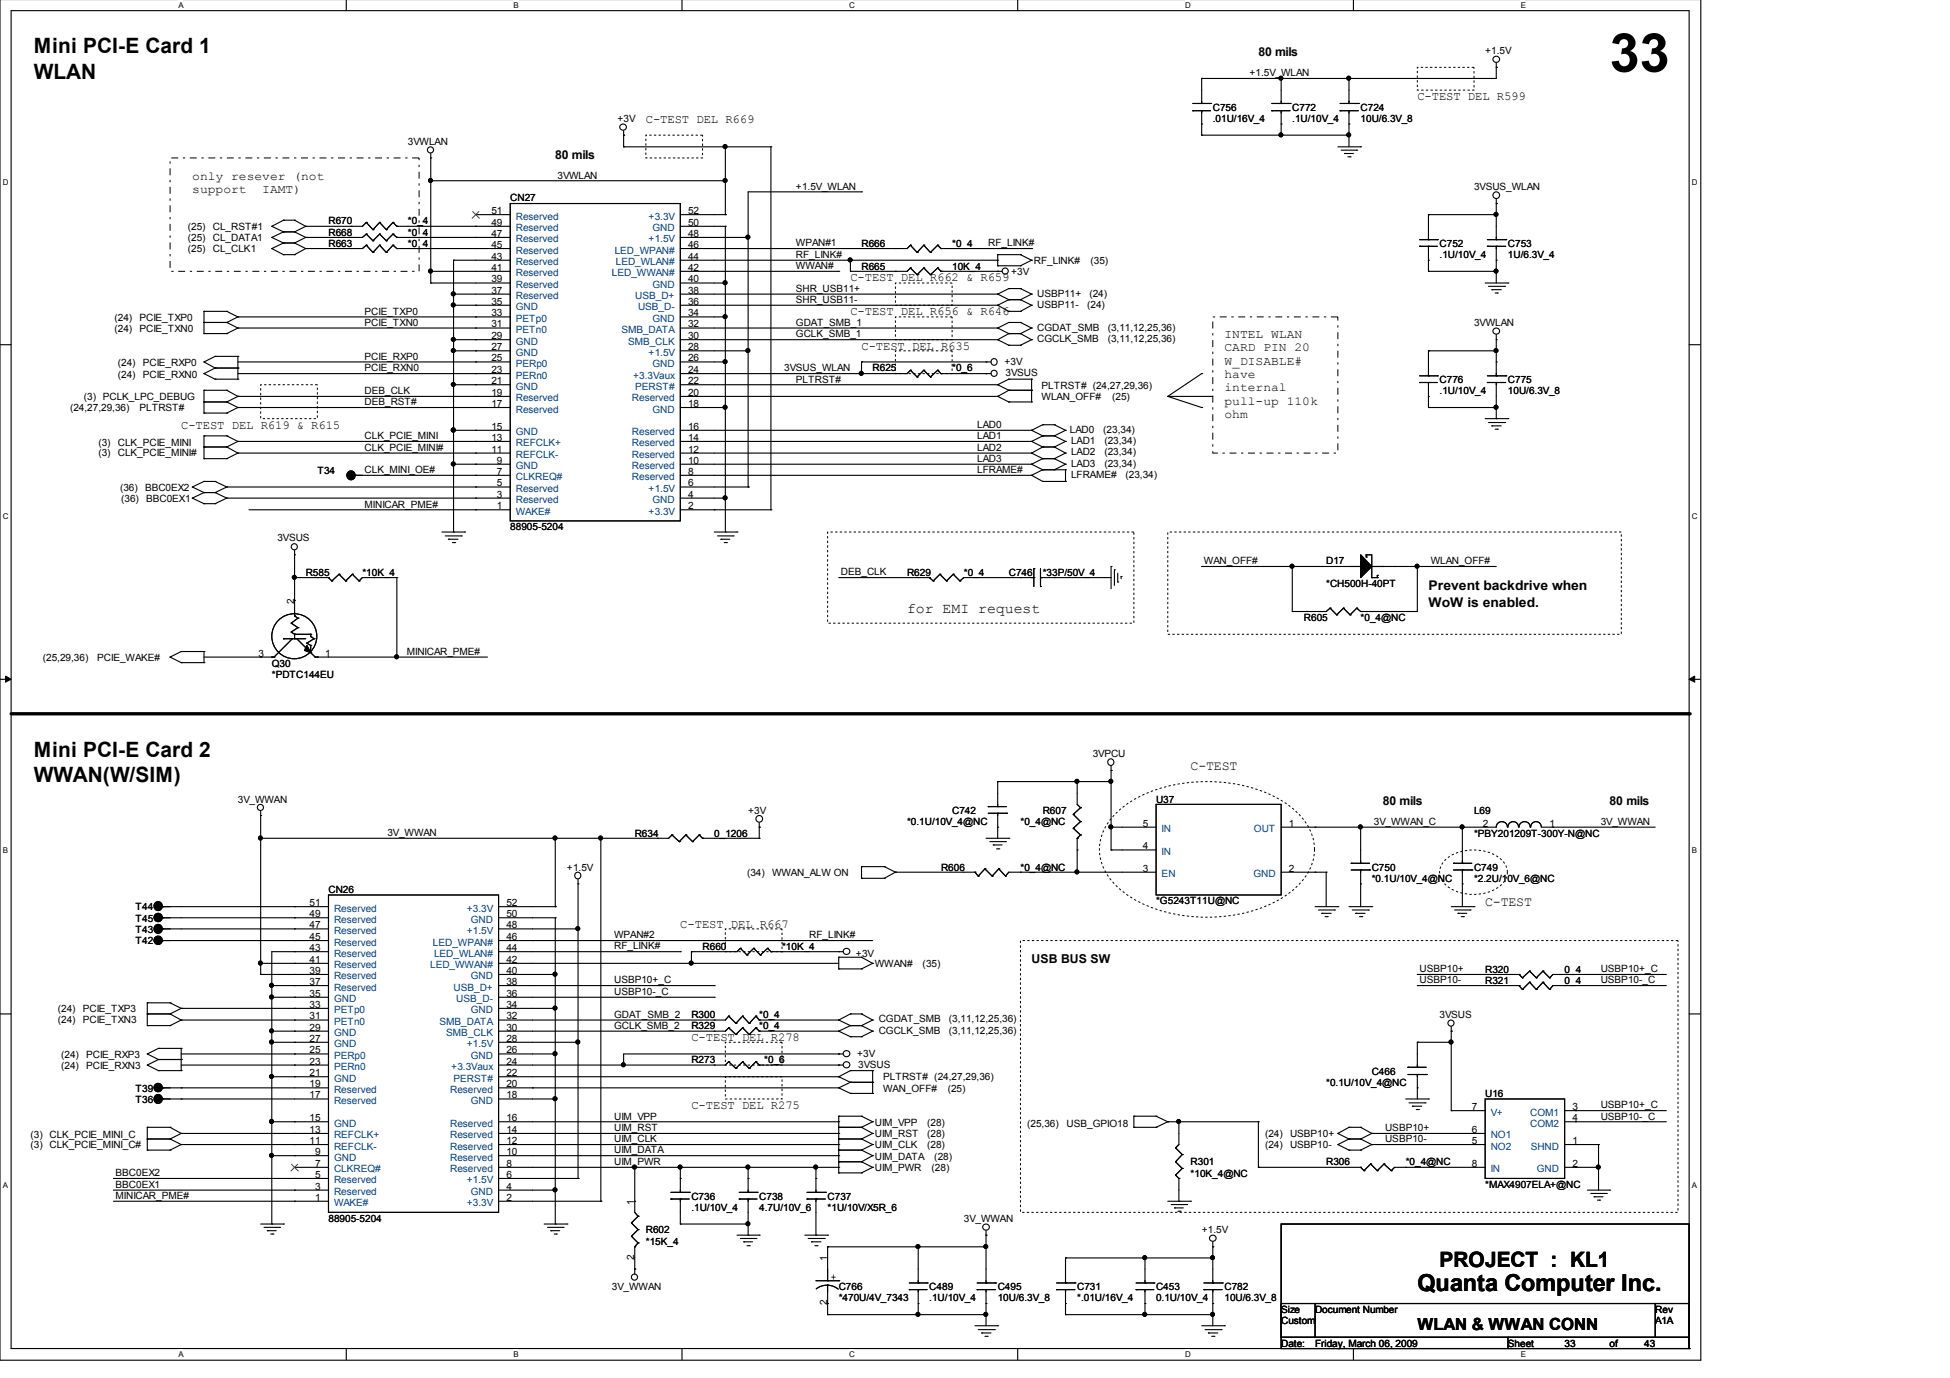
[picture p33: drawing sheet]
<svg xmlns="http://www.w3.org/2000/svg" width="297mm" height="210mm" viewBox="0 0 297 210" stroke-linecap="round" stroke-linejoin="round" font-family="sans-serif">
<defs><g id="words">
<text font-size="8.2" x="245.2" y="10.9">33</text>
<text font-size="3.6" x="215.9" y="196.6">Quanta Computer Inc.</text>
<g font-size="3.2">
<text x="5.2" y="8.1">Mini PCI-E Card 1</text>
<text x="5.2" y="12">WLAN</text>
<text x="5.2" y="115.2">Mini PCI-E Card 2</text>
<text x="5.2" y="119.1">WWAN(W/SIM)</text>
<text x="219.3" y="193">PROJECT : KL1</text>
</g>
<text font-size="2.5" x="215.9" y="202.6">WLAN &amp; WWAN CONN</text>
<text font-size="2.2" x="138.2" y="93.3">for EMI request</text>
<g font-size="2">
<text x="217.6" y="89.9">Prevent backdrive when</text>
<text x="217.6" y="92.5">WoW is enabled.</text>
<text x="181.4" y="117.3">C-TEST</text>
<text x="226.2" y="138">C-TEST</text>
</g>
<g font-size="1.9">
<text x="191.7" y="8.6">80 mils</text>
<text x="215.9" y="15.3">C-TEST DEL R599</text>
<text x="98.4" y="18.7">C-TEST DEL R669</text>
<text x="29.3" y="27.4">only resever (not</text>
<text x="29.3" y="29.4">support</text>
<text x="40" y="29.4">IAMT)</text>
<text x="84.6" y="24.1">80 mils</text>
<text x="129.5" y="42.9">C-TEST DEL R662 &amp; R659</text>
<text x="129.5" y="48">C-TEST DEL R656 &amp; R646</text>
<text x="131.2" y="53.3">C-TEST DEL R635</text>
<text x="186.5" y="51.5">INTEL WLAN</text>
<text x="186.5" y="53.5">CARD PIN 20</text>
<text x="186.5" y="55.6">W_DISABLE#</text>
<text x="186.5" y="57.6">have</text>
<text x="186.5" y="59.6">internal</text>
<text x="27.6" y="65.3">C-TEST DEL R619 &amp; R615</text>
<text x="186.5" y="61.7">pull-up 110k</text>
<text x="186.5" y="63.7">ohm</text>
<text x="210.7" y="122.6">80 mils</text>
<text x="245.2" y="122.6">80 mils</text>
<text x="103.6" y="141.3">C-TEST DEL R667</text>
<text x="157.1" y="146.7">USB BUS SW</text>
<text x="105.3" y="158.6">C-TEST DEL R278</text>
<text x="105.3" y="168.9">C-TEST DEL R275</text>
</g>
<g font-size="1.5">
<text x="190.3" y="11.6">+1.5V_WLAN</text>
<text x="226.2" y="8.2">+1.5V</text>
<text x="184.7" y="16.9">C756</text>
<text x="196.8" y="16.9">C772</text>
<text x="207.3" y="16.9">C724</text>
<text x="62.1" y="22">3VWLAN</text>
<text x="94.1" y="18.6">+3V</text>
<text x="184.7" y="18.6">.01U/16V_4</text>
<text x="196.8" y="18.6">.1U/10V_4</text>
<text x="207.3" y="18.6">10U/6.3V_8</text>
<text x="84.9" y="27.2">3VWLAN</text>
<text x="121.2" y="28.9">+1.5V_WLAN</text>
<text x="224.5" y="29">3VSUS_WLAN</text>
<text x="28.6" y="35">(25)</text>
<text x="32.4" y="35">CL_RST#1</text>
<text x="50" y="35.9">R668</text>
<text x="50" y="34.1">R670</text>
<text x="62.1" y="35.9">*0_4</text>
<text x="62.1" y="34.1">*0_4</text>
<text x="74.8" y="32.6">51</text>
<text x="74.8" y="34.4">49</text>
<text x="77.7" y="30.7">CN27</text>
<text x="104.8" y="32.6">52</text>
<text x="104.8" y="34.4">50</text>
<text x="28.6" y="38.5">(25)</text>
<text x="28.6" y="36.8">(25)</text>
<text x="32.4" y="38.5">CL_CLK1</text>
<text x="32.4" y="36.8">CL_DATA1</text>
<text x="50" y="37.6">R663</text>
<text x="62.1" y="37.6">*0_4</text>
<text x="74.8" y="36.1">47</text>
<text x="74.8" y="37.8">45</text>
<text x="74.8" y="39.6">43</text>
<text x="74.8" y="41.2">41</text>
<text x="104.8" y="36.1">48</text>
<text x="104.8" y="37.8">46</text>
<text x="104.8" y="39.6">44</text>
<text x="104.8" y="41.2">42</text>
<text x="121.2" y="39.3">RF_LINK#</text>
<text x="121.2" y="37.5">WPAN#1</text>
<text x="121.2" y="41">WWAN#</text>
<text x="131.2" y="41.1">R665</text>
<text x="131.2" y="37.6">R666</text>
<text x="145" y="41.1">10K_4</text>
<text x="145" y="37.6">*0_4</text>
<text x="150.5" y="37.5">RF_LINK#</text>
<text x="154" y="41.9">+3V</text>
<text x="157.5" y="40.2">RF_LINK#</text>
<text x="166.1" y="40.2">(35)</text>
<text x="219.3" y="37.6">C752</text>
<text x="219.3" y="39.3">.1U/10V_4</text>
<text x="229.7" y="37.6">C753</text>
<text x="229.7" y="39.3">1U/6.3V_4</text>
<text x="55.5" y="47.9">PCIE_TXP0</text>
<text x="74.8" y="43">39</text>
<text x="74.8" y="44.7">37</text>
<text x="74.8" y="46.4">35</text>
<text x="104.8" y="43">40</text>
<text x="104.8" y="44.7">38</text>
<text x="104.8" y="46.4">36</text>
<text x="121.2" y="44.5">SHR_USB11+</text>
<text x="121.2" y="46.2">SHR_USB11-</text>
<text x="158" y="45.2">USBP11+</text>
<text x="158" y="46.9">USBP11-</text>
<text x="165.6" y="46.9">(24)</text>
<text x="165.9" y="45.2">(24)</text>
<text x="17.4" y="50.6">(24)</text>
<text x="17.4" y="48.9">(24)</text>
<text x="21.3" y="50.6">PCIE_TXN0</text>
<text x="21.3" y="48.9">PCIE_TXP0</text>
<text x="55.5" y="49.6">PCIE_TXN0</text>
<text x="74.8" y="48.2">33</text>
<text x="74.8" y="49.9">31</text>
<text x="74.8" y="51.7">29</text>
<text x="74.8" y="53.4">27</text>
<text x="104.8" y="48.2">34</text>
<text x="104.8" y="49.9">32</text>
<text x="104.8" y="51.7">30</text>
<text x="104.8" y="53.4">28</text>
<text x="121.2" y="49.6">GDAT_SMB_1</text>
<text x="121.2" y="51.4">GCLK_SMB_1</text>
<text x="158" y="50.4">CGDAT_SMB</text>
<text x="158" y="52.1">CGCLK_SMB</text>
<text x="168.7" y="50.4">(3,11,12,25,36)</text>
<text x="168.7" y="52.1">(3,11,12,25,36)</text>
<text x="224.5" y="49.7">3VWLAN</text>
<text x="17.9" y="55.7">(24)</text>
<text x="17.9" y="57.5">(24)</text>
<text x="21.8" y="55.7">PCIE_RXP0</text>
<text x="21.8" y="57.5">PCIE_RXN0</text>
<text x="55.5" y="54.8">PCIE_RXP0</text>
<text x="55.5" y="56.6">PCIE_RXN0</text>
<text x="74.8" y="55">25</text>
<text x="74.8" y="56.8">23</text>
<text x="74.8" y="58.5">21</text>
<text x="104.8" y="55">26</text>
<text x="104.8" y="56.8">24</text>
<text x="104.8" y="58.5">22</text>
<text x="119.5" y="56.6">3VSUS_WLAN</text>
<text x="121.2" y="58.3">PLTRST#</text>
<text x="132.9" y="56.6">R625</text>
<text x="145" y="56.6">*0_6</text>
<text x="153" y="55.6">+3V</text>
<text x="153.2" y="57.3">3VSUS</text>
<text x="158.7" y="59.2">PLTRST# (24,27,29,36)</text>
<text x="219.3" y="58.3">C776</text>
<text x="229.7" y="58.3">C775</text>
<text x="10.7" y="62.7">(24,27,29,36)</text>
<text x="12.8" y="60.9">(3) PCLK_LPC_DEBUG</text>
<text x="21.3" y="62.7">PLTRST#</text>
<text x="55.5" y="61.7">DEB_RST#</text>
<text x="55.5" y="60">DEB_CLK</text>
<text x="74.8" y="60.3">19</text>
<text x="74.8" y="62">17</text>
<text x="74.8" y="65.5">15</text>
<text x="104.8" y="60.3">20</text>
<text x="104.8" y="62">18</text>
<text x="104.8" y="65.5">16</text>
<text x="148.8" y="65.2">LAD0</text>
<text x="158.7" y="60.9">WLAN_OFF#</text>
<text x="163" y="66">LAD0</text>
<text x="168.1" y="66">(23,34)</text>
<text x="169.4" y="60.9">(25)</text>
<text x="219.3" y="60">.1U/10V_4</text>
<text x="229.7" y="60">10U/6.3V_8</text>
<text x="15" y="69.5">(3)</text>
<text x="15" y="68">(3)</text>
<text x="17.9" y="69.5">CLK_PCIE_MINI#</text>
<text x="17.9" y="68">CLK_PCIE_MINI</text>
<text x="55.5" y="66.9">CLK_PCIE_MINI</text>
<text x="55.5" y="68.7">CLK_PCIE_MINI#</text>
<text x="74.8" y="67.2">13</text>
<text x="74.8" y="68.9">11</text>
<text x="75.7" y="70.6">9</text>
<text x="104.8" y="67.2">14</text>
<text x="104.8" y="68.9">12</text>
<text x="104.8" y="70.6">10</text>
<text x="148.8" y="68.7">LAD2</text>
<text x="148.8" y="66.9">LAD1</text>
<text x="148.8" y="70.4">LAD3</text>
<text x="163.2" y="67.7">LAD1</text>
<text x="163.2" y="69.4">LAD2</text>
<text x="163.2" y="71.1">LAD3</text>
<text x="168.2" y="67.7">(23,34)</text>
<text x="168.2" y="69.4">(23,34)</text>
<text x="168.2" y="71.1">(23,34)</text>
<text x="18.3" y="74.8">(36)</text>
<text x="18.5" y="76.5">(36)</text>
<text x="22.1" y="74.8">BBC0EX2</text>
<text x="22.3" y="76.5">BBC0EX1</text>
<text x="48.3" y="72.2">T34</text>
<text x="55.5" y="77.3">MINICAR_PME#</text>
<text x="55.5" y="72.1">CLK_MINI_OE#</text>
<text x="75.7" y="72.3">7</text>
<text x="75.7" y="74.1">5</text>
<text x="75.7" y="75.8">3</text>
<text x="75.7" y="77.6">1</text>
<text x="104.8" y="74.1">6</text>
<text x="104.8" y="72.3">8</text>
<text x="104.8" y="75.8">4</text>
<text x="104.8" y="77.6">2</text>
<text x="148.8" y="72.1">LFRAME#</text>
<text x="163.2" y="72.8">LFRAME#</text>
<text x="171.4" y="72.8">(23,34)</text>
<text x="42.2" y="82.5">3VSUS</text>
<text x="77.7" y="80.8">88905-5204</text>
<text x="46.6" y="87.7">R585</text>
<text x="55.2" y="87.7">*10K_4</text>
<text x="128.1" y="87.6">DEB_CLK</text>
<text x="138.2" y="87.7">R629</text>
<text x="146.8" y="87.7">*0_4</text>
<text x="153.7" y="87.7">C746</text>
<text x="158.8" y="87.7">*33P/50V_4</text>
<text x="183.4" y="86">WAN_OFF#</text>
<text x="202" y="86">D17</text>
<text x="202" y="89.4">*CH500H-40PT</text>
<text x="217.9" y="86">WLAN_OFF#</text>
<text x="44.8" y="92" transform="rotate(-90 44.8 92)">2</text>
<text x="198.6" y="94.6">R605</text>
<text x="207.3" y="94.6">*0_4@NC</text>
<text x="6.5" y="100.7">(25,29,36)</text>
<text x="14.8" y="100.7">PCIE_WAKE#</text>
<text x="39.4" y="100">3</text>
<text x="41.4" y="101.5">Q30</text>
<text x="49.5" y="100">1</text>
<text x="62" y="99.8">MINICAR_PME#</text>
<text x="41.4" y="103.2">*PDTC144EU</text>
<text x="166.5" y="115.3">3VPCU</text>
<text x="36.2" y="122.3">3V_WWAN</text>
<text x="114" y="124">+3V</text>
<text x="138.2" y="125.7">*0.1U/10V_4@NC</text>
<text x="145" y="124">C742</text>
<text x="155.4" y="125.7">*0_4@NC</text>
<text x="158.8" y="124">R607</text>
<text x="174.1" y="125.9">5</text>
<text x="176.1" y="122.3">U37</text>
<text x="196.3" y="125.9">1</text>
<text x="209.3" y="125.7">3V_WWAN_C</text>
<text x="224.5" y="124">L69</text>
<text x="225.9" y="125.9">2</text>
<text x="236.1" y="125.9">1</text>
<text x="243.8" y="125.7">3V_WWAN</text>
<text x="59" y="127.4">3V_WWAN</text>
<text x="96.7" y="127.4">R634</text>
<text x="108.8" y="127.4">0_1206</text>
<text x="174.1" y="129.4">4</text>
<text x="224.5" y="127.4">*PBY201209T-300Y-N@NC</text>
<text x="50" y="136.1">CN26</text>
<text x="86.4" y="132.6">+1.5V</text>
<text x="113.8" y="133.4">(34)</text>
<text x="117.6" y="133.4">WWAN_ALW ON</text>
<text x="143.3" y="132.6">R606</text>
<text x="155.4" y="132.6">*0_4@NC</text>
<text x="174.1" y="132.8">3</text>
<text x="176.1" y="137.8">*G5243T11U@NC</text>
<text x="196.3" y="132.8">2</text>
<text x="209" y="132.6">C750</text>
<text x="209" y="134.3">*0.1U/10V_4@NC</text>
<text x="224.5" y="132.6">C749</text>
<text x="224.5" y="134.3">*2.2U/10V_6@NC</text>
<text x="20.7" y="143.9">T42</text>
<text x="20.7" y="138.6">T44</text>
<text x="20.7" y="140.4">T45</text>
<text x="20.7" y="142.1">T43</text>
<text x="47.2" y="138">51</text>
<text x="47.2" y="139.7">49</text>
<text x="47.2" y="141.4">47</text>
<text x="47.2" y="143.2">45</text>
<text x="77.1" y="138">52</text>
<text x="77.1" y="139.7">50</text>
<text x="77.1" y="141.4">48</text>
<text x="77.1" y="143.2">46</text>
<text x="93.6" y="142.9">WPAN#2</text>
<text x="123.3" y="142.9">RF_LINK#</text>
<text x="47.2" y="144.9">43</text>
<text x="47.2" y="146.7">41</text>
<text x="47.2" y="148.4">39</text>
<text x="77.1" y="144.9">44</text>
<text x="77.1" y="146.7">42</text>
<text x="77.1" y="148.4">40</text>
<text x="93.6" y="149.8">USBP10+_C</text>
<text x="93.6" y="144.6">RF_LINK#</text>
<text x="107" y="144.7">R660</text>
<text x="119.1" y="144.7">*10K_4</text>
<text x="130.4" y="145.7">+3V</text>
<text x="133.3" y="147.2">WWAN#</text>
<text x="140.5" y="147.2">(35)</text>
<text x="216.2" y="148.1">USBP10+</text>
<text x="216.2" y="149.8">USBP10-</text>
<text x="226.2" y="148.2">R320</text>
<text x="226.2" y="149.9">R321</text>
<text x="238.3" y="148.2">0_4</text>
<text x="238.3" y="149.9">0_4</text>
<text x="243.8" y="148.1">USBP10+_C</text>
<text x="243.8" y="149.8">USBP10-_C</text>
<text x="8.8" y="154.2">(24)</text>
<text x="8.8" y="155.9">(24)</text>
<text x="12.6" y="154.2">PCIE_TXP3</text>
<text x="12.6" y="155.9">PCIE_TXN3</text>
<text x="47.2" y="150">37</text>
<text x="47.2" y="151.8">35</text>
<text x="47.2" y="153.5">33</text>
<text x="47.2" y="155.3">31</text>
<text x="77.1" y="150">38</text>
<text x="77.1" y="151.8">36</text>
<text x="77.1" y="153.5">34</text>
<text x="77.1" y="155.3">32</text>
<text x="93.6" y="155">GDAT_SMB_2</text>
<text x="93.6" y="151.6">USBP10-_C</text>
<text x="105.3" y="155">R300</text>
<text x="115.7" y="155">*0_4</text>
<text x="133.9" y="155.7">CGDAT_SMB</text>
<text x="144.5" y="155.7">(3,11,12,25,36)</text>
<text x="219.3" y="155">3VSUS</text>
<text x="9.3" y="161.1">(24)</text>
<text x="13.1" y="161.1">PCIE_RXP3</text>
<text x="47.2" y="157">29</text>
<text x="47.2" y="158.7">27</text>
<text x="47.2" y="160.5">25</text>
<text x="77.1" y="157">30</text>
<text x="77.1" y="158.7">28</text>
<text x="77.1" y="160.5">26</text>
<text x="93.6" y="156.7">GCLK_SMB_2</text>
<text x="105.3" y="156.8">R329</text>
<text x="105.3" y="162">R273</text>
<text x="115.7" y="156.8">*0_4</text>
<text x="116.4" y="162">*0_6</text>
<text x="130.6" y="161">+3V</text>
<text x="133.9" y="157.5">CGCLK_SMB</text>
<text x="144.5" y="157.5">(3,11,12,25,36)</text>
<text x="9.3" y="162.8">(24)</text>
<text x="13.1" y="162.8">PCIE_RXN3</text>
<text x="20.7" y="166.3">T39</text>
<text x="20.7" y="168">T36</text>
<text x="47.2" y="162.2">23</text>
<text x="47.2" y="163.9">21</text>
<text x="47.2" y="165.6">19</text>
<text x="47.2" y="167.3">17</text>
<text x="77.1" y="162.2">24</text>
<text x="77.1" y="163.9">22</text>
<text x="77.1" y="165.6">20</text>
<text x="77.1" y="167.3">18</text>
<text x="130.7" y="162.7">3VSUS</text>
<text x="134.5" y="166.3">WAN_OFF#</text>
<text x="134.5" y="164.5">PLTRST# (24,27,29,36)</text>
<text x="144.4" y="166.3">(25)</text>
<text x="202" y="165.5">*0.1U/10V_4@NC</text>
<text x="209" y="163.7">C466</text>
<text x="226.2" y="167.1">U16</text>
<text x="4.7" y="173.3">(3) CLK_PCIE_MINI_C</text>
<text x="47.2" y="170.8">15</text>
<text x="47.2" y="172.6">13</text>
<text x="77.1" y="170.8">16</text>
<text x="77.1" y="172.6">14</text>
<text x="93.6" y="172.3">UIM_RST</text>
<text x="93.6" y="170.5">UIM_VPP</text>
<text x="133.3" y="171.5">UIM_VPP</text>
<text x="133.3" y="173.2">UIM_RST</text>
<text x="141.2" y="171.5">(28)</text>
<text x="141.2" y="173.2">(28)</text>
<text x="156.5" y="171.6">(25,36)</text>
<text x="162.5" y="171.6">USB_GPIO18</text>
<text x="192.7" y="173.2">(24)</text>
<text x="196.5" y="173.2">USBP10+</text>
<text x="211" y="172.3">USBP10+</text>
<text x="224.2" y="169.1">7</text>
<text x="224.2" y="172.6">6</text>
<text x="239.5" y="169.1">3</text>
<text x="239.5" y="170.8">4</text>
<text x="243.8" y="168.8">USBP10+_C</text>
<text x="243.8" y="170.5">USBP10-_C</text>
<text x="4.7" y="174.9">(3) CLK_PCIE_MINI_C#</text>
<text x="17.6" y="179.2">BBC0EX2</text>
<text x="47.2" y="174.3">11</text>
<text x="48" y="176">9</text>
<text x="48" y="177.7">7</text>
<text x="48" y="179.4">5</text>
<text x="77.1" y="179.4">6</text>
<text x="77.1" y="174.3">12</text>
<text x="77.1" y="176">10</text>
<text x="77.1" y="177.7">8</text>
<text x="93.6" y="174">UIM_CLK</text>
<text x="93.6" y="175.7">UIM_DATA</text>
<text x="93.6" y="177.5">UIM_PWR</text>
<text x="133.3" y="174.9">UIM_CLK</text>
<text x="133.3" y="176.6">UIM_DATA</text>
<text x="133.3" y="178.4">UIM_PWR</text>
<text x="141.2" y="174.9">(28)</text>
<text x="141.9" y="178.4">(28)</text>
<text x="142.3" y="176.6">(28)</text>
<text x="181.4" y="177.5">R301</text>
<text x="181.4" y="179.3">*10K_4@NC</text>
<text x="192.7" y="174.9">(24)</text>
<text x="196.5" y="174.9">USBP10-</text>
<text x="202" y="177.5">R306</text>
<text x="211" y="174">USBP10-</text>
<text x="214.1" y="177.5">*0_4@NC</text>
<text x="224.2" y="177.7">8</text>
<text x="224.2" y="174.3">5</text>
<text x="239.5" y="177.7">2</text>
<text x="239.5" y="174.3">1</text>
<text x="17.6" y="180.9">BBC0EX1</text>
<text x="17.6" y="182.6">MINICAR_PME#</text>
<text x="48" y="181.2">3</text>
<text x="48" y="182.9">1</text>
<text x="77.1" y="181.2">4</text>
<text x="77.1" y="182.9">2</text>
<text x="96.6" y="183.5" transform="rotate(-90 96.6 183.5)">1</text>
<text x="105.3" y="182.7">C736</text>
<text x="105.3" y="184.4">.1U/10V_4</text>
<text x="115.7" y="182.7">C738</text>
<text x="115.7" y="184.4">4.7U/10V_6</text>
<text x="126.1" y="182.7">C737</text>
<text x="126.1" y="184.4">*1U/10V/X5R_6</text>
<text x="226.2" y="180.9">*MAX4907ELA+@NC</text>
<text x="50" y="186.1">88905-5204</text>
<text x="96.6" y="192" transform="rotate(-90 96.6 192)">2</text>
<text x="98.4" y="187.9">R602</text>
<text x="98.4" y="189.6">*15K_4</text>
<text x="146.8" y="186.1">3V_WWAN</text>
<text x="183" y="187.9">+1.5V</text>
<text x="93.2" y="196.5">3V_WWAN</text>
<text x="126" y="192.1" transform="rotate(-90 126 192.1)">1</text>
<text x="126.6" y="194.9">+</text>
<text x="127.8" y="196.5">C766</text>
<text x="141.6" y="196.5">C489</text>
<text x="152" y="196.5">C495</text>
<text x="164.1" y="196.5">C731</text>
<text x="176.1" y="196.5">C453</text>
<text x="186.5" y="196.5">C782</text>
<text x="126" y="198.8" transform="rotate(-90 126 198.8)">2</text>
<text x="127.8" y="198.2">*470U/4V_7343</text>
<text x="141.6" y="198.2">.1U/10V_4</text>
<text x="152" y="198.2">10U/6.3V_8</text>
<text x="164.1" y="198.2">*.01U/16V_4</text>
<text x="176.1" y="198.2">0.1U/10V_4</text>
<text x="186.5" y="198.2">10U/6.3V_8</text>
<text x="195.2" y="200">Size</text>
<text x="195.2" y="201.7">Custom</text>
<text x="200.3" y="200">Document Number</text>
<text x="252.1" y="200">Rev</text>
<text x="252.1" y="201.7">A1A</text>
<text x="195.2" y="205.2">Date:</text>
<text x="200.3" y="205.2">Friday, March 06, 2009</text>
<text x="229.7" y="205.2">Sheet</text>
<text x="238.3" y="205.2">33</text>
<text x="245.2" y="205.2">of</text>
<text x="250.4" y="205.2">43</text>
</g>
<g font-size="1.5" fill="#004080">
<text x="78.6" y="33.5">Reserved</text>
<text x="78.6" y="35.2">Reserved</text>
<text x="98.8" y="33.5">+3.3V</text>
<text x="99.4" y="35.2">GND</text>
<text x="78.6" y="36.9">Reserved</text>
<text x="78.6" y="38.6">Reserved</text>
<text x="78.6" y="40.4">Reserved</text>
<text x="93.6" y="38.6">LED_WPAN#</text>
<text x="93.8" y="40.4">LED_WLAN#</text>
<text x="98.8" y="36.9">+1.5V</text>
<text x="78.6" y="42.1">Reserved</text>
<text x="78.6" y="43.9">Reserved</text>
<text x="78.6" y="45.6">Reserved</text>
<text x="78.6" y="47.3">GND</text>
<text x="93.2" y="42.1">LED_WWAN#</text>
<text x="96.8" y="45.6">USB_D+</text>
<text x="97.2" y="47.3">USB_D-</text>
<text x="99.4" y="43.9">GND</text>
<text x="78.6" y="49">PETp0</text>
<text x="78.6" y="50.7">PETn0</text>
<text x="78.6" y="52.5">GND</text>
<text x="94.7" y="50.7">SMB_DATA</text>
<text x="95.7" y="52.5">SMB_CLK</text>
<text x="99.4" y="49">GND</text>
<text x="78.6" y="54.2">GND</text>
<text x="78.6" y="55.9">PERp0</text>
<text x="78.6" y="57.7">PERn0</text>
<text x="78.6" y="59.4">GND</text>
<text x="96.4" y="57.7">+3.3Vaux</text>
<text x="96.8" y="59.4">PERST#</text>
<text x="98.8" y="54.2">+1.5V</text>
<text x="99.4" y="55.9">GND</text>
<text x="78.6" y="61.1">Reserved</text>
<text x="78.6" y="62.8">Reserved</text>
<text x="96.3" y="61.1">Reserved</text>
<text x="99.4" y="62.8">GND</text>
<text x="78.6" y="66.3">GND</text>
<text x="78.6" y="68">REFCLK+</text>
<text x="78.6" y="69.8">REFCLK-</text>
<text x="78.6" y="71.5">GND</text>
<text x="96.3" y="66.3">Reserved</text>
<text x="96.3" y="68">Reserved</text>
<text x="96.3" y="69.8">Reserved</text>
<text x="96.3" y="71.5">Reserved</text>
<text x="78.6" y="73.2">CLKREQ#</text>
<text x="78.6" y="74.9">Reserved</text>
<text x="78.6" y="76.6">Reserved</text>
<text x="96.3" y="73.2">Reserved</text>
<text x="98.8" y="74.9">+1.5V</text>
<text x="99.4" y="76.6">GND</text>
<text x="78.6" y="78.4">WAKE#</text>
<text x="98.8" y="78.4">+3.3V</text>
<text x="177" y="130.2">IN</text>
<text x="177" y="126.8">IN</text>
<text x="191" y="126.8">OUT</text>
<text x="177" y="133.6">EN</text>
<text x="190.9" y="133.6">GND</text>
<text x="50.9" y="138.9">Reserved</text>
<text x="50.9" y="140.6">Reserved</text>
<text x="50.9" y="142.3">Reserved</text>
<text x="71.1" y="138.9">+3.3V</text>
<text x="71.1" y="142.3">+1.5V</text>
<text x="71.7" y="140.6">GND</text>
<text x="50.9" y="144">Reserved</text>
<text x="50.9" y="145.7">Reserved</text>
<text x="50.9" y="147.5">Reserved</text>
<text x="50.9" y="149.2">Reserved</text>
<text x="65.5" y="147.5">LED_WWAN#</text>
<text x="66" y="144">LED_WPAN#</text>
<text x="66.1" y="145.7">LED_WLAN#</text>
<text x="71.7" y="149.2">GND</text>
<text x="50.9" y="150.9">Reserved</text>
<text x="50.9" y="152.7">GND</text>
<text x="50.9" y="154.4">PETp0</text>
<text x="69.1" y="150.9">USB_D+</text>
<text x="69.5" y="152.7">USB_D-</text>
<text x="71.7" y="154.4">GND</text>
<text x="50.9" y="156.1">PETn0</text>
<text x="50.9" y="157.8">GND</text>
<text x="50.9" y="159.5">GND</text>
<text x="50.9" y="161.3">PERp0</text>
<text x="67" y="156.1">SMB_DATA</text>
<text x="68" y="157.8">SMB_CLK</text>
<text x="71.1" y="159.5">+1.5V</text>
<text x="71.7" y="161.3">GND</text>
<text x="50.9" y="163">PERn0</text>
<text x="50.9" y="164.8">GND</text>
<text x="50.9" y="166.5">Reserved</text>
<text x="68.6" y="166.5">Reserved</text>
<text x="68.7" y="163">+3.3Vaux</text>
<text x="69.1" y="164.8">PERST#</text>
<text x="50.9" y="168.2">Reserved</text>
<text x="50.9" y="171.6">GND</text>
<text x="50.9" y="173.4">REFCLK+</text>
<text x="68.6" y="171.6">Reserved</text>
<text x="68.6" y="173.4">Reserved</text>
<text x="71.7" y="168.2">GND</text>
<text x="227.1" y="169.9">V+</text>
<text x="227.1" y="173.4">NO1</text>
<text x="233.1" y="169.9">COM1</text>
<text x="233.1" y="171.6">COM2</text>
<text x="50.9" y="175.1">REFCLK-</text>
<text x="50.9" y="176.8">GND</text>
<text x="50.9" y="178.6">CLKREQ#</text>
<text x="68.6" y="175.1">Reserved</text>
<text x="68.6" y="176.8">Reserved</text>
<text x="68.6" y="178.6">Reserved</text>
<text x="227.1" y="178.6">IN</text>
<text x="227.1" y="175.1">NO2</text>
<text x="233.2" y="175.1">SHND</text>
<text x="234.1" y="178.6">GND</text>
<text x="50.9" y="180.3">Reserved</text>
<text x="50.9" y="182">Reserved</text>
<text x="50.9" y="183.7">WAKE#</text>
<text x="71.1" y="180.3">+1.5V</text>
<text x="71.1" y="183.7">+3.3V</text>
<text x="71.7" y="182">GND</text>
</g>
<g font-size="1.2">
<text x="27.2" y="1.2">A</text>
<text x="78.2" y="1.2">B</text>
<text x="129.4" y="1.2">C</text>
<text x="180.5" y="1.2">D</text>
<text x="231.6" y="1.2">E</text>
<text x=".4" y="28.1">D</text>
<text x="257.7" y="28.1">D</text>
<text x=".4" y="79">C</text>
<text x="257.7" y="79">C</text>
<text x=".4" y="130">B</text>
<text x="257.7" y="130">B</text>
<text x=".4" y="180.9">A</text>
<text x="257.7" y="180.9">A</text>
<text x="27.2" y="206.7">A</text>
<text x="78.2" y="206.7">B</text>
<text x="129.4" y="206.7">C</text>
<text x="180.5" y="206.7">D</text>
<text x="231.6" y="206.7">E</text>
</g>
</g></defs>
<path d="M0 -.1v207.3h259.1v-207.3M1.7 1.6h255.6v203.8h-255.6z" fill="none" stroke="#000" stroke-width=".17"/>
<g fill="#fff">
<path d="M27.2 .1h.7v1.3h-.7z"/>
<path d="M27.2 205.6h.7v1.3h-.7z"/>
</g>
<path d="M52.7 -.1v1.7M52.7 205.4v1.7" fill="none" stroke="#000" stroke-width=".17"/>
<g fill="#fff">
<path d="M78.2 .1h.7v1.3h-.7z"/>
<path d="M78.2 205.6h.7v1.3h-.7z"/>
</g>
<path d="M103.9 -.1v1.7M103.9 205.4v1.7" fill="none" stroke="#000" stroke-width=".17"/>
<g fill="#fff">
<path d="M129.4 .1h.6v1.3h-.6z"/>
<path d="M129.4 205.6h.6v1.3h-.6z"/>
</g>
<path d="M155 -.1v1.7M155 205.4v1.7" fill="none" stroke="#000" stroke-width=".17"/>
<g fill="#fff">
<path d="M180.5 .1h.7v1.3h-.7z"/>
<path d="M180.5 205.6h.7v1.3h-.7z"/>
</g>
<path d="M206.2 -.1v1.7M206.2 205.4v1.7" fill="none" stroke="#000" stroke-width=".17"/>
<g fill="#fff">
<path d="M231.6 .1h.7v1.3h-.7z"/>
<path d="M231.6 205.6h.7v1.3h-.7z"/>
<path d="M.4 27h.7v1.3h-.7z"/>
<path d="M257.7 27h.7v1.3h-.7z"/>
<path d="M.4 77.9h.7v1.3h-.7z"/>
<path d="M257.7 77.9h.7v1.3h-.7z"/>
</g>
<path d="M0 52.5h1.7M257.3 52.5h1.7" fill="none" stroke="#000" stroke-width=".17"/>
<g fill="#fff">
<path d="M.4 128.9h.7v1.2h-.7z"/>
<path d="M257.7 128.9h.7v1.2h-.7z"/>
</g>
<path d="M0 103.5h1.7M257.3 103.5h1.7" fill="none" stroke="#000" stroke-width=".17"/>
<path d="M.8 103l.9 .5-.9 .4zM257.3 103.5l.8-.5v.9z" fill="#000" stroke="#000" stroke-width=".15"/>
<g fill="#fff">
<path d="M.4 179.8h.7v1.3h-.7z"/>
<path d="M257.7 179.8h.7v1.3h-.7z"/>
</g>
<g fill="none" stroke="#000" stroke-width=".17">
<path d="M95 19.9v2.5M181.7 16.9h.1M181.7 16.9h2.7M181.7 15.8h2.7M183 12h.1M183 18.9h.1M183 15.8h.1M183 16.9h.1M183 12v3.8M183 16.9v3.7M184.4 15.8h.1M193.7 16.9h.1"/>
<path d="M193.7 16.9h2.8M193.7 15.8h2.8M195.2 12h.1M195.2 18.9h.1M195.2 15.8h.1M195.2 16.9h.1M195.2 12v3.8M195.2 16.9v3.7M196.5 15.8h.1M204.1 16.9h.1M204.1 16.9h2.8M204.1 15.8h2.8"/>
<path d="M205.5 12h.1M205.5 18.9h.1M205.5 15.8h.1M205.5 16.9h.1M205.5 12v3.8M205.5 16.9v5.5M206.9 15.8h.1M227.9 10.3h.1M227.9 9.6v2.4h-44.9M41.4 37.9h.1M41.4 36.2h.1M41.4 34.5h.1"/>
<path d="M41.4 37.9l1.8 .9M41.4 36.2l1.8 .8M41.4 34.5l1.8 .8M43.2 38.8h.1M43.2 37h.1M43.2 35.3h.1M43.2 33.5h.1M43.2 38.8h1.7M43.2 37l-1.8 .9M43.2 37h1.7M43.2 35.3l-1.8 .9M43.2 35.3h1.7"/>
<path d="M43.2 33.5l-1.8 1M43.2 33.5h1.7M44.9 38.8h.1M44.9 37h.1M44.9 35.3h.1M44.9 33.5h.1M44.9 37l1.7 .9M44.9 35.3l1.7 .9M44.9 33.5l1.7 1M46.6 37.9h.1M46.6 36.2h.1M46.6 34.5h.1"/>
<path d="M46.6 37.9l-1.7 .9M46.6 36.2l-1.7 .8M46.6 34.5l-1.7 .8M53.5 36.2h.1M53.5 34.5h.1M53.5 37.9h.1M55.8 35.7h.1M55.8 33.9h.1M55.8 37.4h.1M55.8 35.7l-.6 .5h-8.6M55.8 33.9l-.6 .6h-8.6M55.8 37.4l-.6 .5h-8.6"/>
<path d="M55.8 35.7l1 1M55.8 33.9l1 1.1M55.8 37.4l1 1.1M56.8 36.7h.1M56.8 35h.1M56.8 38.5h.1M57.8 35.7h.1M57.8 33.9h.1M57.8 37.4h.1M57.8 35.7l-1 1M57.8 35.7l1 1M57.8 33.9l-1 1.1"/>
<path d="M57.8 33.9l1 1.1M57.8 37.4l-1 1.1M57.8 37.4l1 1.1M58.8 36.7h.1M58.8 35h.1M58.8 38.5h.1M59.9 35.7h.1M59.9 33.9h.1M59.9 37.4h.1M59.9 35.7l-1.1 1M59.9 35.7l.6 .5M59.9 33.9l-1.1 1.1"/>
<path d="M59.9 33.9l.6 .6M59.9 37.4l-1.1 1.1M59.9 37.4l.6 .5M60.5 36.2h.1M60.5 34.5h.1M60.5 37.9h.1M60.5 36.2h17.2M60.5 34.5h17.2M60.5 37.9h17.2M65.6 27.5h.1M65.6 24.1h.1M65.6 23.4v19.7"/>
<path d="M65.6 27.5h44.9M69.1 39.6h.1M69.1 39.6h8.6M69.1 39.6v41.4M72.5 34.5h.1M72.5 36.2h.1M72.5 37.9h.1M72.5 32.7h5.2M77.7 31h25.9v48.3h-25.9zM95 20.6h.1M95 22.4h.1M95 22.4h22.4"/>
<path d="M103.6 39.6h48.4M103.6 32.7h6.9M103.6 36.2h10.4M103.6 34.5h6.9M110.5 32.7h.1M110.5 27.5h.1M110.5 34.5h.1M110.5 22.4v10.3M110.5 34.5v46.5M114 36.2h.1M117.4 22.4h.1M117.4 22.4v55.3"/>
<path d="M129.5 39.6h.1M129.5 39.6v1.7M131.2 29.2h.1M131.2 29.2h-17.2v45M136.4 37.9h.1M138.7 37.4h.1M138.7 37.4l-.5 .5h-34.6M138.7 37.4l1 1.1M139.7 38.5h.1M140.7 37.4h.1M140.7 37.4l-1 1.1M140.7 37.4l1 1.1"/>
<path d="M141.7 38.5h.1M142.8 37.4h.1M142.8 37.4l-1.1 1.1M142.8 37.4l.5 .5M143.3 37.9h.1M143.3 37.9h13.8M152 39.6h.1M152 38.8h.1M152 38.8v1.7M152 38.8h3.4M155.4 38.8h.1M155.4 38.8l1.7 .8"/>
<path d="M157.1 37.9h.1M157.1 39.6h.1M157.1 39.6l-1.7 .9M183 20.6h.1M183 20.6h22.5M195.2 20.6h.1M203.8 22.4h3.5M204.3 22.9h2.4M204.8 23.4h.1M204.8 23.4h1.4M205.3 23.9h.4M205.5 20.6h.1"/>
<path d="M205.7 23.9h.1M206.7 22.9h.1M207.3 22.4h.1M216.2 37.5h.1M216.2 37.5h2.7M216.2 36.5h2.7M217.6 39.6h.1M217.6 32.7h.1M217.6 36.5h.1M217.6 37.5h.1M217.6 32.7v3.8M217.6 37.5v3.8"/>
<path d="M217.6 32.7h10.3M218.9 36.5h.1M226.6 37.5h.1M226.6 37.5h2.8M226.6 36.5h2.8M227.9 32.7h.1M227.9 39.6h.1M227.9 31h.1M227.9 36.5h.1M227.9 37.5h.1M227.9 30.3v6.2M227.9 37.5v5.6"/>
<path d="M229.4 36.5h.1M31.1 59.5h.1M31.1 49.1h.1M31.1 50.8h.1M31.1 55.1h.1M31.1 47.4h.1M31.1 56.9h.1M31.1 47.4v3.4M31.1 59.5v3.4M31.1 59.5h3.4M31.1 50.8h3.4M31.1 49.1h3.4"/>
<path d="M31.1 47.4h3.4M31.1 55.1l1.7 1M31.1 56.9l1.7 .9M32.8 54.3h.1M32.8 56.1h.1M32.8 57.8h.1M32.8 57.8h3.4M32.8 54.3h3.4M32.8 54.3l-1.7 .8M32.8 56.1h3.4M32.8 56.1l-1.7 .8M34.5 59.5h.1"/>
<path d="M34.5 49.1h.1M34.5 50.8h.1M34.5 47.4h.1M34.5 59.5l1.7 .9M34.5 49.1l1.7 .9M34.5 47.4l1.7 .9M36.2 50h.1M36.2 56.1h.1M36.2 54.3h.1M36.2 48.3h.1M36.2 57.8h.1M36.2 56.9h41.5"/>
<path d="M36.2 48.3h41.5M36.2 55.1h41.5M36.2 50h41.5M36.2 50l-1.7 .8M36.2 54.3v3.5M36.2 48.3l-1.7 .8M65.6 43.1h.1M65.6 41.3h.1M65.6 41.3h12.1M65.6 43.1h12.1M69.1 51.7h.1M69.1 46.5h.1"/>
<path d="M69.1 44.8h.1M69.1 58.6h.1M69.1 53.4h.1M69.1 58.6h8.6M69.1 53.4h8.6M69.1 51.7h8.6M69.1 46.5h8.6M69.1 44.8h8.6M72.5 58.6h.1M72.5 51.7h.1M72.5 46.5h.1M72.5 53.4h.1"/>
<path d="M72.5 48.3h.1M72.5 55.1h.1M72.5 56.9h.1M72.5 50h.1M103.6 58.6h48.4M103.6 53.4h10.4M103.6 48.3h6.9M103.6 41.3h24.2M103.6 43.1h6.9M103.6 51.7h48.4M103.6 46.5h48.4M103.6 44.8h48.4"/>
<path d="M103.6 55.1h6.9M103.6 50h48.4M110.5 48.3h.1M110.5 43.1h.1M110.5 55.1h.1M114 53.4h.1M127.8 41.3h.1M129.5 41.3h.1M131.2 56.9h.1M131.2 55.1h.1M131.2 55.1h19.8M131.2 55.1v1.8"/>
<path d="M136.4 41.3h.1M138.7 40.8h.1M138.7 56.4h.1M138.7 56.4l-.5 .5h-34.6M138.7 40.8l-.5 .5h-8.7M138.7 40.8l1 1M138.7 56.4l1 1M139.7 41.8h.1M139.7 57.4h.1M140.7 40.8h.1M140.7 56.4h.1M140.7 40.8l-1 1"/>
<path d="M140.7 40.8l1 1M140.7 56.4l-1 1M140.7 56.4l1 1M141.7 41.8h.1M141.7 57.4h.1M142.8 40.8h.1M142.8 56.4h.1M142.8 40.8l-1.1 1M142.8 40.8l.5 .5M142.8 56.4l-1.1 1M142.8 56.4l.5 .5M143.3 41.3h.1"/>
<path d="M143.3 56.9h.1M143.3 56.9h7.7M143.3 41.3h9.4M150.2 56.9h.1M150.2 55.1h.1M152 58.6h.1M152 41.3h.1M152 44.8h.1M152 46.5h.1M152 50h.1M152 51.7h.1M152 40.5h.1"/>
<path d="M152 58.6l1.7 .9M152 40.5h3.4M152 50l1.7 .8M152 51.7l1.7 .9M152 44.8l1.7 .8M152 46.5l1.7 .9M153.7 59.5h.1M153.7 57.8h.1M153.7 50.8h.1M153.7 49.1h.1M153.7 52.6h.1M153.7 45.6h.1"/>
<path d="M153.7 44h.1M153.7 47.4h.1M153.7 59.5l-1.7 .9M153.7 59.5h3.4M153.7 57.8l-1.7 .8M153.7 57.8h3.4M153.7 50.8h1.7M153.7 49.1l-1.7 .9M153.7 49.1h1.7M153.7 52.6h1.7M153.7 50.8l-1.7 .9M153.7 45.6h1.7"/>
<path d="M153.7 44l-1.7 .8M153.7 44h1.7M153.7 47.4h1.7M153.7 45.6l-1.7 .9M155.4 40.5h.1M155.4 50.8h.1M155.4 49.1h.1M155.4 52.6h.1M155.4 45.6h.1M155.4 44h.1M155.4 47.4h.1M155.4 49.1l1.7 .9"/>
<path d="M155.4 50.8l1.7 .9M155.4 44l1.7 .8M155.4 45.6l1.7 .9M157.1 59.5h.1M157.1 57.8h.1M157.1 50h.1M157.1 51.7h.1M157.1 44.8h.1M157.1 46.5h.1M157.1 57.8v3.4M157.1 50l-1.7 .8M157.1 51.7l-1.7 .9"/>
<path d="M157.1 44.8l-1.7 .8M157.1 46.5l-1.7 .9M183 56.9h.1M183 56.9l-5.1 3.5M216.2 58.3h.1M216.2 58.3h2.7M216.2 57.2h2.7M217.6 53.4h.1M217.6 41.3h.1M217.6 57.2h.1M217.6 58.3h.1M217.6 53.4v3.8"/>
<path d="M217.6 58.3v3.8M217.6 53.4h10.3M217.6 41.3h10.3M218.9 57.2h.1M226.2 43.1h3.5M226.6 58.3h.1M226.6 58.3h2.8M226.6 57.2h2.8M226.7 43.6h2.5M227.2 44.1h.1M227.2 44.1h1.5M227.8 44.6h.3"/>
<path d="M227.9 41.3h.1M227.9 53.4h.1M227.9 55.1h.1M227.9 51.7h.1M227.9 57.2h.1M227.9 58.3h.1M227.9 51v6.2M227.9 58.3v5.5M228.1 44.6h.1M229.2 43.6h.1M229.4 57.2h.1M229.7 43.1h.1"/>
<path d="M29.3 75.9h.1M29.3 74.2h.1M29.3 75.9l1.8 .8M29.3 74.2l1.8 .8M31.1 68.1h.1M31.1 69.9h.1M31.1 66.4h.1M31.1 61.2h.1M31.1 62.9h.1M31.1 76.7h.1M31.1 75h.1M31.1 73.3h.1"/>
<path d="M31.1 68.1h3.4M31.1 66.4v3.5M31.1 69.9h3.4M31.1 66.4h3.4M31.1 61.2h3.4M31.1 73.3h1.7M31.1 62.9h3.4M31.1 76.7h1.7M31.1 75l-1.8 .9M31.1 75h1.7M31.1 73.3l-1.8 .9M32.8 76.7h.1"/>
<path d="M32.8 75h.1M32.8 73.3h.1M32.8 75l1.7 .9M32.8 73.3l1.7 .9M34.5 68.1h.1M34.5 69.9h.1M34.5 66.4h.1M34.5 61.2h.1M34.5 62.9h.1M34.5 75.9h.1M34.5 74.2h.1M34.5 74.2h43.2"/>
<path d="M34.5 75.9h43.2M34.5 68.1l1.7 .9M34.5 66.4l1.7 .8M34.5 61.2l1.7 .9M34.5 75.9l-1.7 .8M34.5 74.2l-1.7 .8M36.2 62.1h.1M36.2 60.4h.1M36.2 69h.1M36.2 67.2h.1M36.2 60.4h41.5M36.2 67.2h41.5"/>
<path d="M36.2 69h41.5M36.2 62.1h41.5M36.2 69l-1.7 .9M36.2 67.2l-1.7 .9M36.2 60.4l-1.7 .8M36.2 62.1l-1.7 .8M37.9 77.7h39.8M54.2 72.4h.1M54.2 72.4h23.5M69.1 65.5h.1M69.1 70.7h.1M69.1 65.5h8.6"/>
<path d="M69.1 70.7h8.6M72.5 77.7h.1M72.5 67.2h.1M72.5 69h.1M72.5 72.4h.1M72.5 75.9h.1M72.5 74.2h.1M72.5 65.5h.1M72.5 70.7h.1M103.6 60.4h48.4M103.6 77.7h13.8M103.6 67.2h53.5"/>
<path d="M103.6 69h53.5M103.6 72.4h53.5M103.6 74.2h10.4M103.6 62.1h6.9M103.6 65.5h53.5M103.6 70.7h53.5M103.6 75.9h6.9M108.8 77.7h.1M110.5 62.1h.1M110.5 75.9h.1M114 74.2h.1M117.4 77.7h.1"/>
<path d="M152 60.4h.1M152 60.4l1.7 .8M153.7 61.2h.1M153.7 61.2h3.4M157.1 69h.1M157.1 65.5h.1M157.1 72.4h.1M157.1 67.2h.1M157.1 70.7h.1M157.1 61.2h.1M157.1 65.5l1.7 .9M157.1 67.2l1.7 .9"/>
<path d="M157.1 69l1.7 .9M157.1 72.4l1.7 .9M157.1 70.7l1.7 .9M158.8 66.4h.1M158.8 64.7h.1M158.8 68.1h.1M158.8 69.9h.1M158.8 73.3h.1M158.8 71.6h.1M158.8 68.1h1.8M158.8 69.9h1.8M158.8 66.4h1.8"/>
<path d="M158.8 64.7l-1.7 .8M158.8 64.7h1.8M158.8 66.4l-1.7 .8M158.8 68.1l-1.7 .9M158.8 73.3h3.5M158.8 71.6l-1.7 .8M158.8 71.6h3.5M158.8 69.9l-1.7 .8M160.6 66.4h.1M160.6 64.7h.1M160.6 68.1h.1M160.6 69.9h.1"/>
<path d="M160.6 71.6h.1M160.6 64.7l1.7 .8M160.6 66.4l1.7 .8M160.6 68.1l1.7 .9M160.6 69.9l1.7 .8M162.3 65.5h.1M162.3 67.2h.1M162.3 69h.1M162.3 71.6h.1M162.3 73.3h.1M162.3 70.7h.1M162.3 71.6v1.7"/>
<path d="M162.3 65.5l-1.7 .9M162.3 67.2l-1.7 .9M162.3 69l-1.7 .9M162.3 70.7l-1.7 .9M177.9 60.4h.1M177.9 60.4h6.8M177.9 60.4l5.1 1.7M183 62.1h.1M217.6 60.4h.1M217.6 62.1h.1M217.6 62.1h10.3M226.2 63.8h3.5"/>
<path d="M226.7 64.4h2.5M227.2 64.9h.1M227.2 64.9h1.5M227.8 65.4h.3M227.9 63.8h.1M227.9 62.1h.1M228.1 65.4h.1M229.2 64.4h.1M229.7 63.8h.1M27.6 99.2h.1M27.6 99.2h3.5M27.6 99.2l-1.7 .9"/>
<path d="M31.1 99.2h.1M31.1 99.2v1.7M43.2 97.3h.1M43.2 97.3h3.4M44.4 94.9h.1M44.4 96.3h.1M44.4 94.9l1 .7M44.4 96.3l.5 .3M44.5 97.3l-2.8 2.8M44.9 91.5h.1M44.9 88h.1M44.9 84.5h.1"/>
<path d="M44.9 93.8h.1M44.9 96.6h.1M44.9 97.3h.1M44.9 88h5.1M44.9 83.8v10M44.9 96.6v.7M44.9 93.8l.5 .4M44.9 96.6h2.4M45.2 97.3l1.4 1.4M45.4 94.2h.1M45.4 95.6h.1M45.4 94.2l-1 .7"/>
<path d="M45.4 95.6l-1 .7M46.6 98.7h.1M46.7 98h.1M46.7 98l.6 .3M47.3 96.6h.1M47.3 97h.1M47.3 98.3h.1M47.3 99.4h.1M47.3 99.4l.7 .7M47.3 96.6v.4M47.3 98.3v1.1M47.3 97l.5 .3"/>
<path d="M47.8 97.3h.1M47.8 97.3l-1.1 .7M48.3 88h.1M50 88h.1M50 88l.5 .5M50.5 88.5h.1M51.6 87.5h.1M51.6 87.5l1.1 1M51.6 87.5l-1.1 1M52.7 88.5h.1M53.7 87.5h.1M53.7 87.5l1 1"/>
<path d="M53.7 87.5l-1 1M54.7 88.5h.1M57 88h.1M60.5 88h.1M60.5 88h-5.3l-.5 .5M60.5 88v12.1M67.3 81h3.5M67.8 81.6h2.5M68.3 82.1h.1M68.3 82.1h1.5M68.9 82.6h.4M69.1 81h.1"/>
<path d="M69.3 82.6h.1M70.3 81.6h.1M70.8 81h.1M108.8 81h3.5M109.3 81.6h2.4M109.8 82.1h.1M109.8 82.1h1.4M110.3 82.6h.4M110.5 81h.1M110.7 82.6h.1M111.7 81.6h.1M112.3 81h.1"/>
<path d="M127.8 88h13.8M139.9 88h.1M141.6 88h.1M141.6 88l.6 .5M142.2 88.5h.1M143.2 87.5h.1M143.2 87.5l1 1M143.2 87.5l-1 1M144.2 88.5h.1M145.2 87.5h.1M145.2 87.5l1 1M145.2 87.5l-1 1"/>
<path d="M146.2 88.5h.1M155.4 88h.1M157.5 88h.1M157.5 86.6h.1M157.5 88h-10.7l-.6 .5M157.5 86.6v2.7M158.5 89.3h.1M158.5 88h.1M158.5 88h10.7M158.5 86.6v2.7M160.6 88h.1M169.2 86.3h.1"/>
<path d="M169.2 86.3v3.4M169.8 86.8h.1M169.8 86.8v2.4M170.3 88.7h.1M170.3 87.3v1.4M170.8 87.8h.1M170.8 87.8v.4M183 86.3h.1M183 86.3h24.3M196.8 86.3h.1M196.8 93.1h.1M196.8 86.3v6.8"/>
<path d="M202.6 92.6h.1M202.6 92.6l-.6 .5h-5.2M202.6 92.6l1 1.1M203.6 93.7h.1M204.6 92.6h.1M204.6 92.6l-1 1.1M204.6 92.6l1.1 1.1M205.7 93.7h.1M206.7 92.6h.1M206.7 92.6l-1 1.1M206.7 92.6l.6 .5M207.3 86.3h.1"/>
<path d="M207.3 93.1h.1M208.1 84.5h.1M208.1 84.9h.1M208.1 84.5h.9v3.5M208.1 84.5v.4M209 93.1h.1M209 88h.1M209 88h.8M209 86.3h18.9M209.8 88h.1M209.8 87.6h.1M209.8 87.6v.4"/>
<path d="M210.7 86.3h.1M212.4 86.3h.1M215.9 86.3h.1M215.9 86.3v6.8h-8.6M25.9 100.1h.1M25.9 100.1l1.7 .8M27.6 100.9h.1M27.6 100.9h3.5M31.1 100.9h.1M31.1 100.1h10.6M39.7 100.1h.1M41.4 100.1h.1"/>
<path d="M41.7 100.1h.1M48 100.1h.1M48 100.1h26.3M48.3 100.1h.1M60.5 100.1h.1M152 119.1h.1M152 119.1h17.2M152 119.1v3.8M164.1 119.1h.1M164.1 119.1v3.4l.5 .5M169.2 119.1h.1M169.2 117.4h.1"/>
<path d="M169.2 116.7v12.8M24.8 138.1h.1M24.8 139.8h.1M24.8 138.1h25.2M24.8 139.8h25.2M39.7 127.7h.1M39.7 124.2h.1M39.7 123.5v24.9M44.9 138.1h.1M44.9 139.8h.1M50 136.3h25.9v48.4h-25.9zM75.9 138.1h8.7"/>
<path d="M75.9 139.8h8.7M84.6 138.1h.1M84.6 139.8h.1M84.6 127.7h.1M84.6 127.7v10.4M84.6 139.8v46.7M88.1 134.6h.1M88.1 134v45.5M91.5 127.7h.1M91.5 127.7v55.3M100.2 127.7h.1M102.4 127.2h.1"/>
<path d="M102.4 127.2l-.5 .5h-62.2M102.4 127.2l1.1 1M103.5 128.2h.1M104.5 127.2h.1M104.5 127.2l-1 1M104.5 127.2l1 1M105.5 128.2h.1M106.5 127.2h.1M106.5 127.2l-1 1M106.5 127.2l.5 .5M107 127.7h.1M107 127.7h8.7"/>
<path d="M115.7 127.7h.1M115.7 126h.1M115.7 125.3v2.4M131.2 133.8h.1M131.2 132h.1M131.2 132v1.8M131.2 132h3.5M131.2 133.8h3.5M134.7 132h.1M134.7 133.8h.1M134.7 132l1.7 .9M136.4 132.9h.1"/>
<path d="M136.4 132.9h12.1M136.4 132.9l-1.7 .9M148.5 132.9h.1M148.5 132.9l.5 .5M149 133.4h.1M150 132.3h.1M150 132.3l1.1 1.1M150 132.3l-1 1.1M150.2 127.7h3.5M150.5 122.9h.1M150.5 122.9h2.8M150.5 123.9h2.8"/>
<path d="M150.8 128.2h2.4M151.1 133.4h.1M151.3 128.7h.1M151.3 128.7h1.4M151.8 129.3h.3M152 126h.1M152 123.9h.1M152 122.9h.1M152 123.9v3.8M152.1 129.3h.1M152.1 132.3h.1M152.1 132.3l1.1 1.1"/>
<path d="M152.1 132.3l-1 1.1M153.2 128.2h.1M153.2 133.4h.1M153.3 123.9h.1M153.7 127.7h.1M155.4 132.9h.1M163.5 124.1h.1M163.5 126.2h.1M163.5 124.1l1.1 1.1M163.5 126.2l1.1 1M164.1 129.5h.1M164.1 132.9h.1"/>
<path d="M164.1 127.7h.1M164.1 127.7v5.2M164.6 123h.1M164.6 125.2h.1M164.6 127.2h.1M164.6 123l-1.1 1.1M164.6 125.2l-1.1 1M164.6 127.2l-.5 .5M169.2 126h.1M169.2 129.5h.1M169.2 126h6.9M169.2 129.5h6.9"/>
<path d="M176.1 122.5h19.1v13.8h-19.1zM176.1 132.9h-22.4l-.5 .5M195.2 132.9h6.8M200.3 126h.1M200.3 132.9h.1M200.3 138.1h3.5M200.8 138.6h2.5M201.3 139.1h.1M201.3 139.1h1.5M201.8 139.6h.4M202 132.9h.1M202 132.9v5.2"/>
<path d="M202.2 139.6h.1M203.3 138.6h.1M203.8 138.1h.1M205.5 138.1h3.5M205.8 131.5h.1M205.8 131.5h2.8M205.8 132.5h2.8M206 138.6h2.4M206.5 139.1h.1M206.5 139.1h1.4M207.1 139.6h.3M207.3 126h.1"/>
<path d="M207.3 134.6h.1M207.3 132.5h.1M207.3 131.5h.1M207.3 126v5.5M207.3 132.5v5.6M207.4 139.6h.1M208.4 138.6h.1M208.6 132.5h.1M209 138.1h.1M221.1 138.1h3.4M221.4 131.5h.1M221.4 131.5h2.8"/>
<path d="M221.4 132.5h2.8M221.6 138.6h2.3M222.1 139.1h.1M222.1 139.1h1.3M222.6 139.6h.3M222.8 134.6h.1M222.8 126h.1M222.8 132.5h.1M222.8 131.5h.1M222.8 126v5.5M222.8 132.5v5.6M222.9 139.6h.1"/>
<path d="M223.9 138.6h.1M224.2 132.5h.1M224.5 138.1h.1M229.6 126a.85 .85 0 0 0-.8-.8 .85 .85 0 0 0-.9 .8h-32.7M231.3 126a.81 .81 0 0 0-.8-.8 .81 .81 0 0 0-.8 .8M233.1 126a.85 .85 0 0 0-.9-.8 .85 .85 0 0 0-.8 .8M234.8 126a.81 .81 0 0 0-.8-.8 .81 .81 0 0 0-.8 .8M234.9 126h17.2M236.6 126h.1M0 154.4h1.7M22.4 152.8h.1M22.4 154.4h.1"/>
<path d="M22.4 156.2h.1M22.4 154.4h3.5M22.4 156.2h3.5M22.4 152.8h3.5M22.4 152.8v3.4M24.1 159.7h.1M24.1 159.7h3.5M24.1 159.7l-1.7 .8M24.8 143.3h.1M24.8 141.5h.1M24.8 141.5h25.2M24.8 143.3h25.2"/>
<path d="M25.9 152.8h.1M25.9 154.4h.1M25.9 156.2h.1M25.9 152.8l1.7 .8M25.9 154.4l1.7 1M27.6 153.6h.1M27.6 155.4h.1M27.6 159.7h.1M27.6 155.4h22.4M27.6 153.6h22.4M27.6 159.7v3.4M27.6 153.6l-1.7 .8"/>
<path d="M27.6 155.4l-1.7 .8M39.7 146.7h.1M39.7 148.4h.1M39.7 148.4h10.3M39.7 146.7h10.3M41.4 158.8h.1M41.4 157.1h.1M41.4 150.1h.1M41.4 151.9h.1M41.4 158.8h8.6M41.4 157.1h8.6M41.4 150.1h8.6"/>
<path d="M41.4 151.9h8.6M44.9 148.4h.1M44.9 146.7h.1M44.9 158.8h.1M44.9 145h.1M44.9 151.9h.1M44.9 157.1h.1M44.9 150.1h.1M44.9 153.6h.1M44.9 155.4h.1M44.9 141.5h.1M44.9 143.3h.1"/>
<path d="M50 145h-8.6v41.5M75.9 158.8h12.2M75.9 148.4h8.7M75.9 141.5h12.2M75.9 146.7h51.9M75.9 150.1h32.9M75.9 151.9h32.9M75.9 145h27.7M75.9 153.6h8.7M75.9 143.3h57M81.1 143.3h.1M84.6 148.4h.1"/>
<path d="M84.6 153.6h.1M88.1 141.5h.1M88.1 158.8h.1M103.6 145h.1M105.3 146.7h.1M105.3 145h.1M105.3 145v1.7M108.8 157.1h.1M108.8 155.4h.1M108.8 150.1h.1M108.8 151.9h.1M111 154.8h.1"/>
<path d="M111 156.6h.1M111 156.6l-.5 .5h-34.6M111 154.8l-.5 .6h-34.6M111 154.8l1.1 1.1M111 156.6l1.1 1M112.1 155.9h.1M112.1 157.6h.1M112.8 144.5h.1M112.8 144.5l-.5 .5h-7M112.8 144.5l1 1M113.1 154.8h.1M113.1 156.6h.1"/>
<path d="M113.1 154.8l-1 1.1M113.1 154.8l1 1.1M113.1 156.6l-1 1M113.1 156.6l1 1M113.8 145.5h.1M114.1 155.9h.1M114.1 157.6h.1M114.8 144.5h.1M114.8 144.5l-1 1M114.8 144.5l1 1M115.1 154.8h.1M115.1 156.6h.1"/>
<path d="M115.1 154.8l-1 1.1M115.1 154.8l.6 .6M115.1 156.6l-1 1M115.1 156.6l.6 .5M115.7 155.4h.1M115.7 157.1h.1M115.7 157.1h12.1M115.7 155.4h12.1M115.8 145.5h.1M116.9 144.5h.1M116.9 144.5l-1.1 1M116.9 144.5l.5 .5"/>
<path d="M117.4 145h.1M117.4 145h11M119.1 145h.1M127.8 155.4h.1M127.8 157.1h.1M127.8 147.6h.1M127.8 145.8h.1M127.8 145h.1M127.8 145.8h3.4M127.8 147.6h3.4M127.8 145.8v1.8M127.8 157.1l1.7 .8"/>
<path d="M127.8 155.4l1.7 .8M129.5 157.9h.1M129.5 156.2h.1M129.5 154.4h.1M129.5 154.4h1.7M129.5 157.9h1.7M129.5 156.2l-1.7 .9M129.5 156.2h1.7M129.5 154.4l-1.7 1M131.2 145.8h.1M131.2 147.6h.1M131.2 157.9h.1"/>
<path d="M131.2 156.2h.1M131.2 154.4h.1M131.2 145.8l1.7 .9M131.2 156.2l1.7 .9M131.2 154.4l1.7 1M132.9 146.7h.1M132.9 157.1h.1M132.9 155.4h.1M132.9 146.7l-1.7 .9M132.9 157.1l-1.7 .8M132.9 155.4l-1.7 .8M215.9 158.8h.1"/>
<path d="M215.9 148.4h.1M215.9 150.1h.1M215.9 158.8h5.2M215.9 148.4h15.5M215.9 150.1h15.5M215.9 158.8v3.8M221.1 158.8h.1M221.1 157.1h.1M221.1 156.4v12.8M231.4 148.4h.1M231.4 150.1h.1M231.4 148.4l.5 .5"/>
<path d="M231.4 150.1l.5 .6M231.9 148.9h.1M231.9 150.7h.1M233 147.9h.1M233 149.6h.1M233 147.9l1 1M233 147.9l-1.1 1M233 149.6l1 1.1M233 149.6l-1.1 1.1M234 148.9h.1M234 150.7h.1M235 147.9h.1"/>
<path d="M235 149.6h.1M235 147.9l1.1 1M235 147.9l-1 1M235 149.6l1.1 1.1M235 149.6l-1 1.1M236.1 148.9h.1M236.1 150.7h.1M238.3 148.4h.1M238.3 150.1h.1M253.8 148.4h-17.2l-.5 .5M253.8 150.1h-17.2l-.5 .6M257.3 154.4h1.7"/>
<path d="M17.3 179.5h32.7M22.4 162.2h.1M22.4 160.5h.1M22.4 173.5h.1M22.4 175.2h.1M22.4 171.7h.1M22.4 162.2l1.7 .9M22.4 171.7v3.5M22.4 160.5l1.7 .9M22.4 173.5h3.5M22.4 175.2h3.5M22.4 171.7h3.5"/>
<path d="M24.1 161.4h.1M24.1 163.1h.1M24.1 163.1h3.5M24.1 161.4h3.5M24.1 161.4l-1.7 .8M24.8 165.7h.1M24.8 167.4h.1M24.8 167.4h25.2M24.8 165.7h25.2M25.9 173.5h.1M25.9 175.2h.1M25.9 171.7h.1"/>
<path d="M25.9 173.5l1.7 .8M25.9 171.7l1.7 .9M27.6 165.7h.1M27.6 167.4h.1M27.6 163.1h.1M27.6 161.4h.1M27.6 174.3h.1M27.6 172.6h.1M27.6 174.3h22.4M27.6 172.6h22.4M27.6 162.2h22.4M27.6 160.5h22.4"/>
<path d="M27.6 174.3l-1.7 .9M27.6 172.6l-1.7 .9M41.4 170.9h.1M41.4 176h.1M41.4 164h.1M41.4 170.9h8.6M41.4 176h8.6M41.4 164h8.6M44.9 170.9h.1M44.9 176h.1M44.9 164h.1M44.9 160.5h.1"/>
<path d="M44.9 162.2h.1M44.9 172.6h.1M44.9 174.3h.1M44.9 179.5h.1M44.9 177.8h5.1M75.9 179.5h12.2M75.9 174.3h51.9M75.9 172.6h51.9M75.9 170.9h51.9M75.9 160.5h8.7M75.9 177.8h51.9M75.9 167.4h8.7"/>
<path d="M75.9 176h51.9M75.9 164h51.9M75.9 165.7h51.9M81.1 165.7h.1M84.6 167.4h.1M84.6 160.5h.1M88.1 179.5h.1M95 162.2h.1M96.7 177.8h.1M96.7 177.8v6.9l.5 .6M103.6 177.8h.1M103.6 179.5h.1"/>
<path d="M103.6 177.8v3.8M108.8 162.2h.1M111 161.7h.1M111 161.7l-.5 .5h-34.6M111 161.7l1.1 1M112.1 162.7h.1M113.1 161.7h.1M113.1 161.7l-1 1M113.1 161.7l1 1M114 177.8h.1M114 179.5h.1M114 177.8v3.8"/>
<path d="M114.1 162.7h.1M115.1 161.7h.1M115.1 161.7l-1 1M115.1 161.7l.6 .5M115.7 162.2h.1M115.7 162.2h12.7M124.3 179.5h.1M124.3 177.8h.1M124.3 177.8v3.8M127.8 174.3h.1M127.8 172.6h.1M127.8 170.9h.1"/>
<path d="M127.8 160.5h.1M127.8 162.2h.1M127.8 176h.1M127.8 164h.1M127.8 177.8h.1M127.8 165.7h.1M127.8 171.7h.1M127.8 170h.1M127.8 173.5h.1M127.8 175.2h.1M127.8 177h.1M127.8 178.7h.1"/>
<path d="M127.8 170v8.7M127.8 165.7l1.7 .9M127.8 164l1.7 .9M127.8 173.5h3.4M127.8 175.2h3.4M127.8 171.7h3.4M127.8 170h3.4M127.8 177h3.4M127.8 178.7h3.4M128.4 160.5h-33.4v1.7M129.5 166.6h.1M129.5 164.9h.1"/>
<path d="M129.5 163.1h.1M129.5 166.6h3.4M129.5 164.9l-1.7 .8M129.5 164.9h3.4M129.5 163.1l-1.7 .9M129.5 163.1h3.4M131.2 170h.1M131.2 171.7h.1M131.2 173.5h.1M131.2 175.2h.1M131.2 177h.1M131.2 178.7h.1"/>
<path d="M131.2 170l1.7 .9M131.2 171.7l1.7 .9M131.2 173.5l1.7 .8M131.2 175.2l1.7 .8M131.2 177l1.7 .8M132.9 164.9h.1M132.9 166.6h.1M132.9 163.1h.1M132.9 170.9h.1M132.9 172.6h.1M132.9 174.3h.1M132.9 176h.1"/>
<path d="M132.9 177.8h.1M132.9 163.1v3.5M132.9 170.9l-1.7 .8M132.9 172.6l-1.7 .9M132.9 174.3l-1.7 .9M132.9 176l-1.7 1M132.9 177.8l-1.7 .9M172.7 171.7h.1M172.7 170h.1M172.7 171.7h3.4M172.7 170h3.4M172.7 170v1.7"/>
<path d="M176.1 170h.1M176.1 171.7h.1M176.1 170l1.8 .9M177.9 170.9h.1M177.9 170.9h13.8M177.9 170.9l-1.8 .8M179.1 174.9h.1M179.1 177h.1M179.1 179h.1M179.1 174.9l1 1M179.1 177l1 1M179.1 179l.5 .5"/>
<path d="M179.6 170.9h.1M179.6 179.5h.1M179.6 170.9v3.4l-.5 .6M179.6 179.5v3.5M180.1 175.9h.1M180.1 178h.1M180.1 175.9l-1 1.1M180.1 178l-1 1M191.7 177.8h.1M191.7 170.9h.1M191.7 177.8h15.6M191.7 170.9v6.9"/>
<path d="M203.8 172.6h.1M203.8 174.3h.1M203.8 172.6l1.7 .9M203.8 174.3l1.7 .9M205.5 173.5h.1M205.5 171.7h.1M205.5 175.2h.1M205.5 173.5h1.8M205.5 175.2h1.8M205.5 171.7h1.8M205.5 171.7l-1.7 .9M205.5 173.5l-1.7 .8"/>
<path d="M207.3 173.5h.1M207.3 171.7h.1M207.3 175.2h.1M207.3 177.8h.1M207.3 171.7l1.7 .9M207.3 173.5l1.7 .8M207.3 177.8l.5 .5M207.8 178.3h.1M208.8 177.3h.1M208.8 177.3l1 1M208.8 177.3l-1 1M209 172.6h.1"/>
<path d="M209 174.3h.1M209 174.3h17.2M209 172.6h17.2M209 172.6l-1.7 .9M209 174.3l-1.7 .9M209.8 178.3h.1M210.8 177.3h.1M210.8 177.3l1.1 1M210.8 177.3l-1 1M211.9 178.3h.1M214.1 177.8h.1M214.1 167.4h3.5"/>
<path d="M214.5 162.6h.1M214.5 162.6h2.8M214.5 163.7h2.8M214.6 168h2.5M215.1 168.5h.1M215.1 168.5h1.5M215.7 169h.4M215.9 165.7h.1M215.9 163.7h.1M215.9 162.6h.1M215.9 163.7v3.7M216.1 169h.1"/>
<path d="M217.1 168h.1M217.3 163.7h.1M217.6 167.4h.1M221.1 169.2h.1M221.1 169.2h5.1M226.2 167.4h12.1v12.1h-12.1zM226.2 177.8h-13.8l-.5 .5M238.3 174.3h5.2M238.3 170.9h15.5M238.3 177.8h5.2M238.3 169.2h15.5M240 174.3h.1"/>
<path d="M240 177.8h.1M240 169.2h.1M240 170.9h.1M243.5 177.8h.1M243.5 174.3h.1M243.5 174.3v7M17.3 183h32.7M17.3 181.3h32.7M39.7 186.5h3.5M40.2 187h2.4M40.7 187.5h.1M40.7 187.5h1.4"/>
<path d="M41.2 188h.4M41.4 186.5h.1M41.6 188h.1M42.6 187h.1M43.2 186.5h.1M44.9 181.3h.1M44.9 183h.1M75.9 183h15.6M75.9 181.3h8.7M82.9 186.5h3.5M83.4 187h2.4M83.9 187.5h.1"/>
<path d="M83.9 187.5h1.4M84.4 188h.4M84.6 181.3h.1M84.6 186.5h.1M84.8 188h.1M85.8 187h.1M86.4 186.5h.1M91.5 183h.1M96.2 186.3h.1M96.2 188.3h.1M96.2 186.3l1 1M96.2 188.3l1 1"/>
<path d="M96.7 193.3h.1M96.7 183h.1M96.7 189.9h.1M96.7 189.9v4.2M97.2 185.3h.1M97.2 187.3h.1M97.2 189.3h.1M97.2 185.3l-1 1M97.2 187.3l-1 1M97.2 189.3l-.5 .6M102.2 182.6h.1M102.2 182.6h2.8"/>
<path d="M102.2 181.6h2.8M103.6 186.5h.1M103.6 181.6h.1M103.6 182.6h.1M103.6 182.6v3.9M103.6 186.5h10.4M105 181.6h.1M112.3 188.1h3.4M112.6 182.6h.1M112.6 182.6h2.7M112.6 181.6h2.7M112.8 188.7h2.3"/>
<path d="M113.3 189.2h.1M113.3 189.2h1.3M113.8 189.8h.3M114 186.5h.1M114 188.1h.1M114 181.6h.1M114 182.6h.1M114 182.6v5.5M114.1 189.8h.1M115.1 188.7h.1M115.3 181.6h.1M115.7 188.1h.1"/>
<path d="M122.6 188.1h3.5M122.9 182.6h.1M122.9 182.6h2.8M122.9 181.6h2.8M123.1 188.7h2.5M123.6 189.2h.1M123.6 189.2h1.5M124.1 189.8h.4M124.3 188.1h.1M124.3 181.6h.1M124.3 182.6h.1M124.3 182.6v5.5"/>
<path d="M124.3 195.1h3.5M124.5 189.8h.1M125.6 188.7h.1M125.7 181.6h.1M126.1 198.6h.1M126.1 189.9h.1M126.1 188.1h.1M126.1 195.1h.1M126.1 195.8l1 .2 .6 .4M126.1 195.8l-.8 .1-1 .4M126.1 195.8h.1M126.1 189.9v5.2"/>
<path d="M126.1 195.8v4.5M126.1 189.9h24.1M127.8 195.1h.1M138.5 196.4h.1M138.5 196.4h2.7M138.5 195.4h2.7M139.9 189.9h.1M139.9 198.6h.1M139.9 195.4h.1M139.9 196.4h.1M139.9 189.9v5.5M139.9 196.4v3.9"/>
<path d="M141.2 195.4h.1M148.8 196.4h.1M148.8 196.4h2.8M148.8 195.4h2.8M150.2 189.9h.1M150.2 198.6h.1M150.2 188.1h.1M150.2 195.4h.1M150.2 196.4h.1M150.2 187.5v7.9M150.2 196.4v5.5M151.6 195.4h.1"/>
<path d="M161 196.4h.1M161 196.4h2.7M161 195.4h2.7M162.3 191.6h.1M162.3 198.6h.1M162.3 195.4h.1M162.3 196.4h.1M162.3 191.6h22.4M162.3 191.6v3.8M162.3 196.4v3.9M163.7 195.4h.1M173.1 196.4h.1"/>
<path d="M173.1 196.4h2.7M173.1 195.4h2.7M174.4 191.6h.1M174.4 198.6h.1M174.4 195.4h.1M174.4 196.4h.1M174.4 191.6v3.8M174.4 196.4v3.9M175.8 195.4h.1M177.9 183h3.5M178.4 183.5h2.4M178.9 184h.1"/>
<path d="M178.9 184h1.4M179.4 184.5h.3M179.6 183h.1M179.7 184.5h.1M180.8 183.5h.1M181.4 183h.1M183.4 196.4h.1M183.4 196.4h2.8M183.4 195.4h2.8M184.7 189.9h.1M184.7 191.6h.1M184.7 198.6h.1"/>
<path d="M184.7 195.4h.1M184.7 196.4h.1M184.7 189.2v6.2M184.7 196.4v5.5M186.2 195.4h.1M195.2 186.5h62.1v17.2h-62.1zM195.2 198.6h62.1v5.1h-62.1zM200.3 198.6h.1M200.3 198.6v5.1M241.8 181.3h3.4M242.3 181.8h2.4M242.8 182.3h.1"/>
<path d="M242.8 182.3h1.4M243.3 182.8h.4M243.7 182.8h.1M244.7 181.8h.1M245.2 181.3h.1M252.1 198.6h.1M252.1 198.6v5.1M126.1 200.3h.1M126.1 200.3h24.1M139.9 200.3h.1M148.5 201.9h3.5M149 202.5h2.5"/>
<path d="M149.5 203h.1M149.5 203h1.5M150 203.6h.4M150.2 200.3h.1M150.4 203.6h.1M151.5 202.5h.1M152 201.9h.1M162.3 200.3h.1M162.3 200.3h22.4M174.4 200.3h.1M183 201.9h3.5M183.6 202.5h2.4"/>
<path d="M184.1 203h.1M184.1 203h1.4M184.6 203.6h.3M184.7 200.3h.1M184.9 203.6h.1M186 202.5h.1M186.5 201.9h.1M195.2 203.7h62.1v1.7h-62.1zM229.7 203.7h.1M229.7 203.7v1.7M257.3 205.4h.1M257.3 203.7v1.7"/>
<circle cx="94.9" cy="19.4" r=".49"/>
<circle cx="227.9" cy="9" r=".49"/>
<circle cx="65.6" cy="22.8" r=".47"/>
<circle cx="227.9" cy="29.7" r=".51"/>
<circle cx="151.4" cy="55.1" r=".49"/>
<circle cx="151.4" cy="56.9" r=".47"/>
<circle cx="153.1" cy="41.3" r=".47"/>
<circle cx="227.9" cy="50.4" r=".49"/>
<circle cx="44.8" cy="83.3" r=".47"/>
<circle cx="44.8" cy="96.9" r="3.4"/>
<circle cx="169.2" cy="116.1" r=".49"/>
<circle cx="39.7" cy="123" r=".47"/>
<circle cx="88" cy="133.4" r=".49"/>
<circle cx="115.7" cy="124.7" r=".51"/>
<circle cx="129" cy="144.9" r=".49"/>
<circle cx="221" cy="155.8" r=".47"/>
<circle cx="129" cy="162.2" r=".49"/>
<circle cx="129" cy="160.5" r=".49"/>
<circle cx="96.6" cy="194.5" r=".47"/>
<circle cx="150.2" cy="186.9" r=".49"/>
<circle cx="184.8" cy="188.6" r=".49"/>
</g>
<g fill="#000" stroke="#000" stroke-width=".17">
<path d="M46.7 98.3l.6 1.1-.9-.3zM207.3 84.5l1.7 1.8-1.7 1.7z"/>
<circle cx="195.1" cy="11.9" r=".3"/>
<circle cx="205.4" cy="11.9" r=".3"/>
<circle cx="65.6" cy="27.5" r=".3"/>
<circle cx="110.4" cy="22.3" r=".3"/>
<circle cx="110.4" cy="27.5" r=".3"/>
<circle cx="113.9" cy="36.1" r=".3"/>
<circle cx="129.5" cy="39.6" r=".3"/>
<circle cx="195.1" cy="20.5" r=".3"/>
<circle cx="205.4" cy="20.5" r=".3"/>
<circle cx="227.9" cy="32.7" r=".3"/>
<circle cx="65.6" cy="41.3" r=".3"/>
<circle cx="69" cy="53.4" r=".3"/>
<circle cx="69" cy="58.6" r=".3"/>
<circle cx="69" cy="51.7" r=".3"/>
<circle cx="69" cy="46.5" r=".3"/>
<circle cx="69" cy="44.8" r=".3"/>
<circle cx="110.4" cy="43.1" r=".3"/>
<circle cx="110.4" cy="48.2" r=".3"/>
<circle cx="110.4" cy="55.1" r=".3"/>
<circle cx="113.9" cy="53.4" r=".3"/>
<circle cx="131.2" cy="56.9" r=".3"/>
<circle cx="227.9" cy="53.4" r=".3"/>
<circle cx="227.9" cy="41.3" r=".3"/>
<circle cx="53.4" cy="72.4" r=".65"/>
<circle cx="69" cy="70.7" r=".3"/>
<circle cx="69" cy="65.5" r=".3"/>
<circle cx="110.4" cy="75.8" r=".3"/>
<circle cx="110.4" cy="62" r=".3"/>
<circle cx="227.9" cy="62" r=".3"/>
<circle cx="44.8" cy="87.9" r=".3"/>
<circle cx="196.8" cy="86.2" r=".3"/>
<circle cx="215.9" cy="86.2" r=".3"/>
<circle cx="60.4" cy="100" r=".3"/>
<circle cx="164" cy="119" r=".3"/>
<circle cx="169.2" cy="119" r=".3"/>
<circle cx="24.1" cy="138" r=".65"/>
<circle cx="24.1" cy="139.8" r=".64"/>
<circle cx="39.7" cy="127.6" r=".3"/>
<circle cx="84.5" cy="127.6" r=".3"/>
<circle cx="91.5" cy="127.6" r=".3"/>
<circle cx="164" cy="132.8" r=".3"/>
<circle cx="169.2" cy="126" r=".3"/>
<circle cx="207.2" cy="126" r=".3"/>
<circle cx="222.7" cy="126" r=".3"/>
<circle cx="24.1" cy="141.5" r=".65"/>
<circle cx="24.1" cy="143.2" r=".64"/>
<circle cx="39.7" cy="146.7" r=".3"/>
<circle cx="41.4" cy="157" r=".3"/>
<circle cx="41.4" cy="151.9" r=".3"/>
<circle cx="41.4" cy="158.7" r=".3"/>
<circle cx="41.4" cy="150.1" r=".3"/>
<circle cx="84.5" cy="148.4" r=".3"/>
<circle cx="84.5" cy="153.6" r=".3"/>
<circle cx="88" cy="141.4" r=".3"/>
<circle cx="88" cy="158.7" r=".3"/>
<circle cx="105.3" cy="146.7" r=".3"/>
<circle cx="221" cy="158.7" r=".3"/>
<circle cx="24.1" cy="167.4" r=".65"/>
<circle cx="24.1" cy="165.7" r=".64"/>
<circle cx="41.4" cy="176" r=".3"/>
<circle cx="41.4" cy="170.8" r=".3"/>
<circle cx="41.4" cy="164" r=".3"/>
<circle cx="84.5" cy="160.5" r=".3"/>
<circle cx="84.5" cy="167.4" r=".3"/>
<circle cx="95" cy="162.2" r=".3"/>
<circle cx="96.6" cy="177.8" r=".3"/>
<circle cx="103.6" cy="177.8" r=".3"/>
<circle cx="113.9" cy="177.8" r=".3"/>
<circle cx="124.2" cy="177.8" r=".3"/>
<circle cx="179.5" cy="170.8" r=".3"/>
<circle cx="243.5" cy="177.8" r=".3"/>
<circle cx="84.5" cy="181.2" r=".3"/>
<circle cx="113.9" cy="186.4" r=".3"/>
<circle cx="139.8" cy="189.9" r=".3"/>
<circle cx="150.2" cy="189.9" r=".3"/>
<circle cx="174.4" cy="191.6" r=".3"/>
<circle cx="184.7" cy="191.6" r=".3"/>
<circle cx="139.8" cy="200.2" r=".3"/>
<circle cx="150.2" cy="200.2" r=".3"/>
<circle cx="174.4" cy="200.2" r=".3"/>
<circle cx="184.7" cy="200.2" r=".3"/>
</g>
<path d="M1.7 108.7h255.6" fill="none" stroke="#000" stroke-width=".51"/>
<circle cx="257.3" cy="108.7" r=".25" fill="#000"/>
<g fill="none" stroke="#000" stroke-width=".15" stroke-dasharray=".4 .4 .4 .4 .4 .4 .4 .4" stroke-linecap="butt">
<path d="M215.9 10.3h8.6v3.4h-8.6zM98.4 20.6h8.6v3.5h-8.6zM39.7 58.6h8.6v5.2h-8.6zM136.4 43.1h8.6v3.4h-8.6zM136.4 48.3h8.6v3.4h-8.6zM136.4 53.4h8.6v3.5h-8.6zM126.1 81h46.6v13.9h-46.6zM177.9 81h69.1v15.6h-69.1zM169.7 124.2a17.9 17.9 0 0 1 10.6-4.9 22.8 22.8 0 0 1 15.7 3.2 8.8 8.8 0 0 1 4.2 6.9 8.1 8.1 0 0 1-3.1 6.1 20.3 20.3 0 0 1-13.2 4.2 20.9 20.9 0 0 1-13.3-4.2 7.5 7.5 0 0 1-2.8-8.3l.5-1.1 .6-1zM220 131.1a6.8 6.8 0 0 1 8.9 0 2.51 2.51 0 0 1-.5 3.9 7.1 7.1 0 0 1-7.9 0 2.53 2.53 0 0 1-.5-3.9zM110.5 141.5h8.6v3.5h-8.6zM110.5 158.8h8.6v3.4h-8.6z"/>
<path d="M155.4 143.3h100.2v41.4h-100.2zM110.5 164h8.6v3.4h-8.6z"/>
</g>
<path d="M25.9 24.1h37.9v17.2h-37.9zM184.7 48.3h19.1v20.7h-19.1z" fill="none" stroke="#000" stroke-width=".15" stroke-dasharray="1.1 .7 .4 .7" stroke-linecap="butt"/>
<path d="M72 32.2l1.1 1.1M73 32.2l-1.1 1.1M44.4 177.3l1.1 1.1M45.4 177.3l-1.1 1.1" fill="none" stroke="#804000" stroke-width=".15"/>
<use href="#words"/>
</svg>
